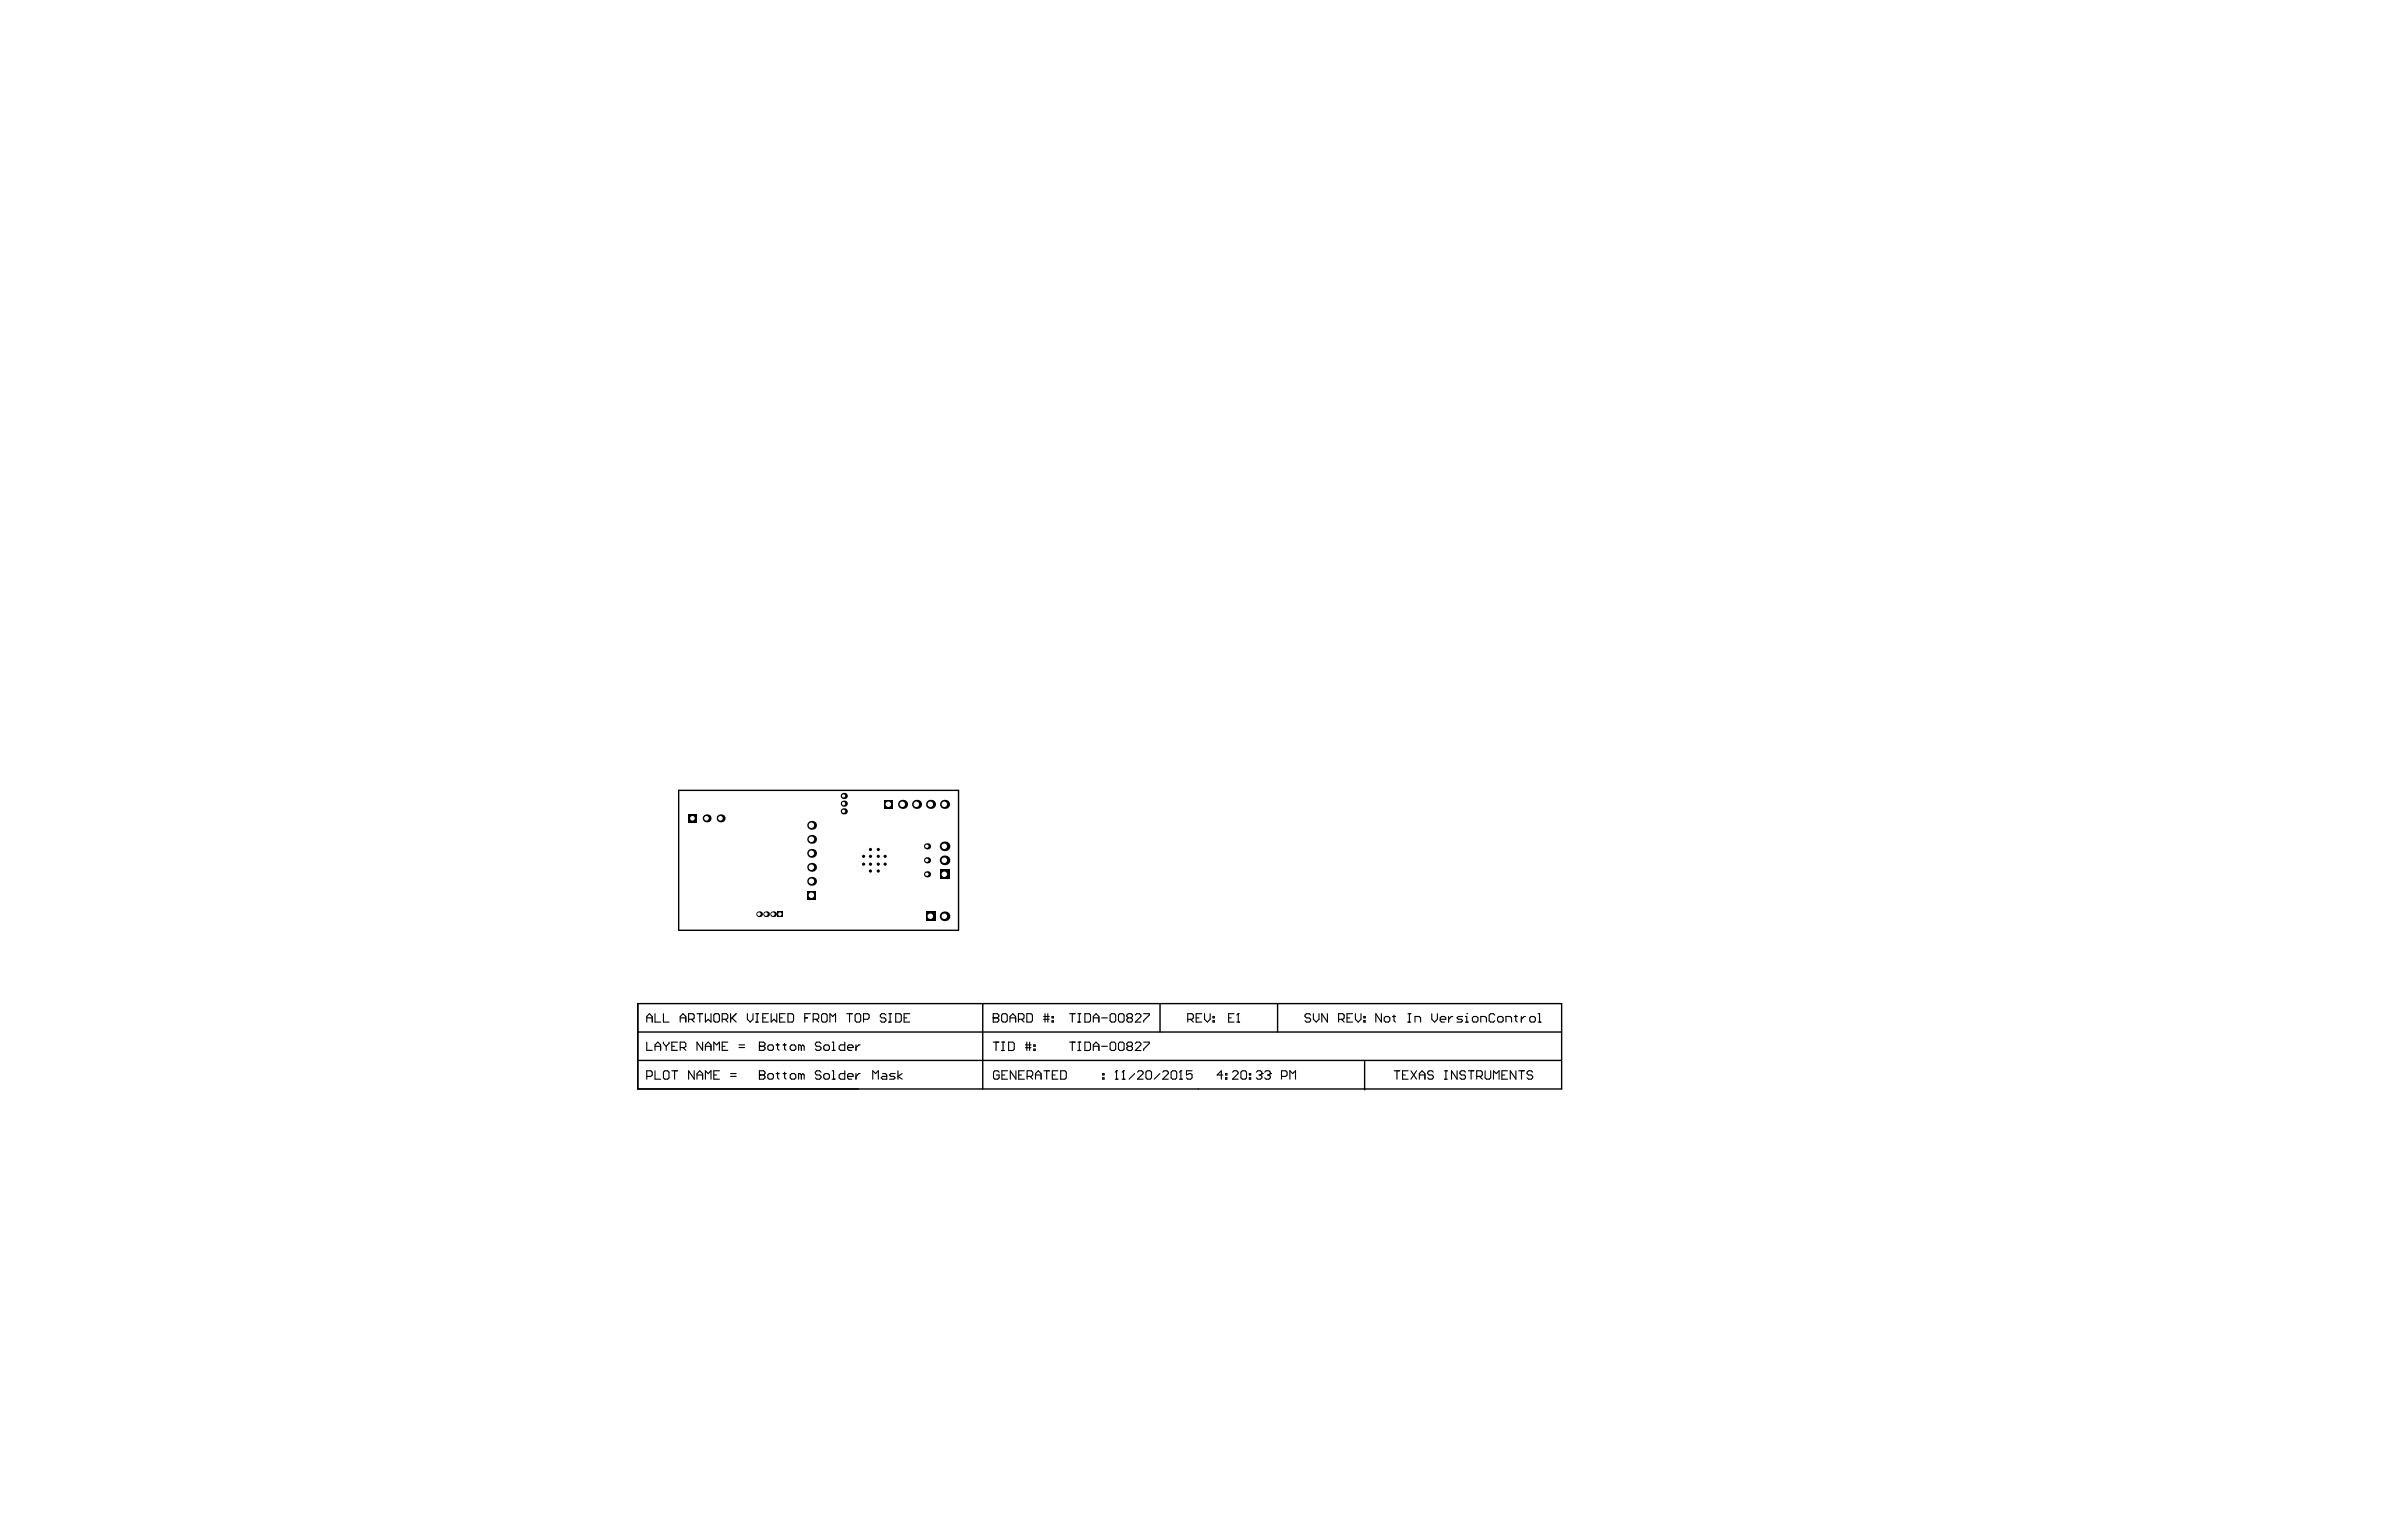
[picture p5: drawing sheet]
<svg xmlns="http://www.w3.org/2000/svg" width="432mm" height="279mm" viewBox="0 0 432 279" stroke-linecap="round" stroke-linejoin="round" font-family="sans-serif">
<path d="M123 143.3h50.8v25.4h-50.8zM115.6 182h167.5v15.5h-167.5zM115.6 192.3h167.4M115.6 187.1h167.5M178.1 182v15.5M210.3 182v5.1M231.6 182v5.1M247.4 192.5v5.1" fill="none" stroke="#000" stroke-width=".25"/>
<g fill="none" stroke="#000" stroke-width=".2">
<path d="M117.2 184.6h1M117.2 185.3v-1l.5-.5 .5 .5v1M117.2 189v1.4h1M117.2 195.2h.8l.2-.3v-.5l-.2-.2h-.8v1.5M118.7 183.8v1.5h1.1M118.7 190.4v-.9l.5-.5 .6 .5v.9M118.7 194.2v1.5h1.1M118.7 189.7h1.1M120.3 183.8v1.5h1M120.3 189v.2l.5 .5M120.5 194.2h.5l.3 .2v1l-.3 .3h-.5l-.2-.3v-1zM120.8 189.7v.7"/>
<path d="M121.3 189v.2l-.5 .5M121.8 194.2h1M121.8 189.7h.5M122.3 194.2v1.5M122.8 189h-1v1.4h1M123.3 184.6h1M123.3 189.9h.8l.2-.2v-.5l-.2-.2h-.8v1.4M123.3 185.3v-1l.5-.5 .5 .5v1M123.8 189.9l.5 .5M124.8 184.8h.8l.2-.2v-.5l-.2-.3h-.8v1.5M125.3 184.8l.5 .5M125.8 194.2v1.5l-1-1.5v1.5"/>
<path d="M126.4 183.8h1M126.4 195.7v-1l.5-.5 .5 .5v1M126.4 194.9h1M126.9 183.8v1.5M127.4 189v1.4l-1-1.4v1.4M127.9 183.8v1.5l.5-.5 .5 .5v-1.5M127.9 190.4v-.9l.5-.5 .5 .5v.9M127.9 195.7v-1.5l.5 .5 .5-.5v1.5M127.9 189.7h1M129.4 194.9h.5M129.4 190.4v-1.4l.5 .5 .5-.5v1.4M129.6 183.8h.6l.2 .3v1l-.2 .2h-.6l-.2-.2v-1z"/>
<path d="M130.4 194.2h-1v1.5h1M130.9 184.8h.8l.2-.2v-.5l-.2-.3h-.8v1.5M130.9 189.7h.5M131.4 184.8l.5 .5M131.9 189h-1v1.4h1M132.4 195.2h1.1M132.4 194.7h1.1M132.4 183.8v1.5M132.7 184.6l.8 .7M133.5 183.8l-1.1 1M134 189.9h1M134 189.5h1"/>
<path d="M135.5 183.8v1l.5 .5 .5-.5v-1M137 185.3h.5M137 183.8h.5M137.3 183.8v1.5M137.7 194.9h.1M137.7 189.7h.1M137.7 194.2h.7l.3 .2v.3l-.3 .2 .3 .3v.2l-.3 .3h-.7zM137.7 194.9h.7M137.7 189h.7l.3 .2v.3l-.3 .2 .3 .2v.3l-.3 .2h-.7zM137.7 189.7h.7M138.3 184.6h.5M139.3 183.8h-1v1.5h1"/>
<path d="M139.4 194.7h.5l.3 .2v.5l-.3 .3h-.5l-.2-.3v-.5zM139.4 189.5h.5l.3 .2v.5l-.3 .2h-.5l-.2-.2v-.5zM139.8 183.8v1.5l.5-.5 .5 .5v-1.5M140.7 194.7h.5M140.7 189.5h.5M141 189.2v1l.2 .2M141 194.4v1l.2 .3M141.3 184.6h.5M142 194.7h.5M142 189.5h.5M142.2 189.2v1l.3 .2M142.2 194.4v1l.3 .3"/>
<path d="M142.3 183.8h-1v1.5h1M142.8 183.8h.8l.3 .3v1l-.3 .2h-.8zM143.5 194.7h.5l.3 .2v.5l-.3 .3h-.5l-.3-.3v-.5zM143.5 189.5h.5l.3 .2v.5l-.3 .2h-.5l-.3-.2v-.5zM145.3 194.9l-.3-.2h-.2v1M145.3 189.7l-.3-.2h-.2v.9M145.3 189.7v.7M145.3 194.9v.8M145.3 194.9l.2-.2 .3 .2v.8M145.3 189.7l.2-.2 .3 .2v.7M145.9 184.6h.5M146.9 183.8h-1v1.5"/>
<path d="M147.4 184.8h.8l.2-.2v-.5l-.2-.3h-.8v1.5M147.9 184.8l.5 .5M148.8 194.4l-.2-.2h-.5l-.3 .2v.3l.3 .2h.5l.2 .3v.2l-.2 .3h-.5l-.3-.3M148.8 189.2l-.2-.2h-.5l-.3 .2v.3l.3 .2h.5l.2 .2v.3l-.2 .2h-.5l-.3-.2M149.2 183.8h.5l.2 .3v1l-.2 .2h-.5l-.3-.2v-1zM149.6 194.7h.5l.2 .2v.5l-.2 .3h-.5l-.3-.3v-.5zM149.6 189.5h.5l.2 .2v.5l-.2 .2h-.5l-.3-.2v-.5zM150.4 185.3v-1.5l.6 .5 .5-.5v1.5M150.9 194.2h.2v1.5M150.9 195.7h.5M150.9 190.4h.5M150.9 189h.2v1.4"/>
<path d="M153.1 194.2v1.5h-.7l-.3-.3v-.5l.3-.2h.7M153.1 189v1.4h-.7l-.3-.2v-.5l.3-.2h.7M153.5 183.8h1M153.6 195.2h1.1v-.3l-.3-.2h-.5l-.3 .2v.5l.3 .3h.5M153.6 189.9h1.1v-.2l-.3-.2h-.5l-.3 .2v.5l.3 .2h.5M154 183.8v1.5M155.2 189.5v.9M155.2 194.7v1M155.3 183.8h.5l.2 .3v1l-.2 .2h-.5l-.3-.2v-1zM155.9 194.7h-.2l-.5 .5M155.9 189.5h-.2l-.5 .4M156.5 184.8h.8l.3-.2v-.5l-.3-.3h-.8v1.5"/>
<path d="M158.2 195.7v-1.5l.5 .5 .5-.5v1.5M160 194.7h.5l.2 .2v.8h-.7l-.3-.3 .3-.2h.7M160.6 184.1l-.3-.3h-.5l-.2 .3v.2l.2 .3h.5l.3 .2v.3l-.3 .2h-.5l-.2-.2M161.1 185.3h.5M161.1 183.8h.5M161.4 183.8v1.5M162.3 194.7h-.8l-.2 .2 .2 .3h.5l.3 .2-.3 .3h-.7M162.4 183.8h.7l.3 .3v1l-.3 .2h-.7zM162.8 194.2v1.5M163.5 194.7l-.7 .5 .7 .5M163.9 184.6h.5M164.9 183.8h-1v1.5h1"/>
<path d="M180.1 184.6h.1M180.1 183.8h.7l.3 .3v.2l-.3 .3 .3 .2v.3l-.3 .2h-.7zM180.1 184.6h.7M180.1 189h1M180.6 189v1.5M181.1 194.4l-.2-.2h-.5l-.3 .2v1l.3 .3h.5l.2-.3v-.5h-.5M181.6 189h.5M181.6 190.5h.5M181.6 194.9h.5M181.8 183.8h.5l.3 .3v1l-.3 .2h-.5l-.2-.2v-1zM181.8 189v1.5M182.6 194.2h-1v1.5h1"/>
<path d="M182.8 189h.8l.3 .2v1l-.3 .3h-.8zM183.1 184.6h1M183.1 185.3v-1l.5-.5 .5 .5v1M184.2 194.2v1.5l-1.1-1.5v1.5M184.6 184.8h.8l.2-.2v-.5l-.2-.3h-.8v1.5M184.7 194.9h.5M185.1 184.8l.5 .5M185.7 194.2h-1v1.5h1M185.9 189.5h1M185.9 190h1M186.1 183.8h.8l.3 .3v1l-.3 .2h-.8zM186.1 189v1.5"/>
<path d="M186.2 195.2h.8l.2-.3v-.5l-.2-.2h-.8v1.5M186.6 189v1.5M186.7 195.2l.5 .5M187.4 189.5h.3v.2h-.3zM187.4 190.2h.3v.3h-.3zM187.7 194.9h1M187.7 195.7v-1l.5-.5 .5 .5v1M189.2 184.3h1M189.2 184.8h1M189.2 194.2h1M189.4 183.8v1.5M189.7 194.2v1.5"/>
<path d="M189.9 183.8v1.5M190.7 185.1h.3v.2h-.3zM190.7 184.3h.3v.3h-.3zM190.8 194.9h.5M191.8 194.2h-1v1.5h1M192.3 194.2h.7l.3 .2v1l-.3 .3h-.7zM193.9 183.8h1M193.9 189h1M194.4 183.8v1.5M194.4 189v1.5M195.4 185.3h.5M195.4 183.8h.5"/>
<path d="M195.4 189h.5M195.4 190.5h.5M195.7 183.8v1.5M195.7 189v1.5M196.7 183.8h.7l.3 .3v1l-.3 .2h-.7zM196.7 189h.7l.3 .2v1l-.3 .3h-.7zM198.2 184.6h1M198.2 189.7h1M198.2 185.3v-1l.5-.5 .5 .5v1M198.2 190.5v-1l.5-.5 .5 .5v1M199.7 184.6h1M199.7 189.7h1"/>
<path d="M199.9 195.4h.2v.3h-.2zM199.9 194.7h.2v.2h-.2zM201.5 183.8h.5l.2 .3v1l-.2 .2h-.5l-.3-.2v-1zM201.5 189h.5l.2 .2v1l-.2 .3h-.5l-.3-.3v-1zM202.2 195.7h.5M202.4 194.2h.1M202.4 194.2v1.5M202.4 194.2l-.2 .2M203 183.8h.5l.3 .3v1l-.3 .2h-.5l-.2-.2v-1zM203 189h.5l.3 .2v1l-.3 .3h-.5l-.2-.3v-1zM203.4 195.7h.5M203.7 194.2h.1"/>
<path d="M203.7 194.2v1.5M203.7 194.2l-.3 .2M204.5 184.6l-.2 .2v.3l.2 .2h.5l.3-.2v-.3l-.3-.2M204.5 184.6l-.2-.3v-.2l.2-.3h.5l.3 .3v.2l-.3 .3M204.5 184.6h.5M204.5 189.7h.5M204.5 189.7l-.2-.2v-.3l.2-.2h.5l.3 .2v.3l-.3 .2M204.5 189.7l-.2 .3v.2l.2 .3h.5l.3-.3v-.2l-.3-.3M205.7 194.7l-1 1M205.8 184.1l.3-.3h.5l.2 .3v.2l-1 1h1M205.8 189.2l.3-.2h.5l.2 .2v.3l-1 1h1M206.2 194.4l.3-.2h.5l.2 .2v.3l-1 1h1"/>
<path d="M207.3 183.8h1v.3l-1 1v.2M207.3 189h1v.2l-1 1v.3M208 194.2h.5l.2 .2v1l-.2 .3h-.5l-.3-.3v-1zM210.3 194.7l-1.1 1M210.8 194.4l.2-.2h.5l.3 .2v.3l-1 1h1M212.5 194.2h.6l.2 .2v1l-.2 .3h-.6l-.2-.3v-1zM213.8 195.7h.5M214.1 194.2h.1M214.1 194.2v1.5M214.1 194.2l-.3 .2M215.3 184.8h.8l.2-.2v-.5l-.2-.3h-.8v1.5M215.8 184.8l.5 .5"/>
<path d="M216.1 194.2h-1v.7l.5-.2h.2l.3 .2v.5l-.3 .3h-.5l-.2-.3M216.8 184.6h.5M217.8 183.8h-1v1.5h1M218.4 183.8v1l.5 .5 .5-.5v-1M219.9 185.1h.2v.2h-.2zM219.9 184.3h.2v.3h-.2zM221.7 194.9h-1.1l.8-.7v1.5M222.2 195.4h.2v.3h-.2zM222.2 194.7h.2v.2h-.2zM222.7 184.6h.5M223.4 194.4l.3-.2h.5l.2 .2v.3l-1 1h1M223.7 183.8h-1v1.5h1"/>
<path d="M224.2 185.3h.5M224.5 183.8h.1M224.5 183.8v1.5M224.5 183.8l-.3 .3M225.2 194.2h.5l.3 .2v1l-.3 .3h-.5l-.3-.3v-1zM226.5 195.4h.2v.3h-.2zM226.5 194.7h.2v.2h-.2zM227.7 194.4l.3-.2h.5l.3 .2v.3M228.2 194.9h.3M228.5 194.9l.3 .3v.2l-.3 .3h-.5l-.3-.3M228.8 194.7h.1M228.8 194.7l-.3 .2"/>
<path d="M229.3 194.4l.2-.2h.5l.3 .2v.3M229.8 194.9h.2M230 194.9l.3 .3v.2l-.3 .3h-.5l-.2-.3M230.3 194.7h.1M230.3 194.7l-.3 .2M232.3 195.2h.8l.2-.3v-.5l-.2-.2h-.8v1.5M233.8 195.7v-1.5l.5 .5 .5-.5v1.5M237.6 184.1l-.3-.3h-.5l-.2 .3v.2l.2 .3h.5l.3 .2v.3l-.3 .2h-.5l-.2-.2M238.1 183.8v1l.5 .5 .5-.5v-1M240.6 183.8v1.5l-1-1.5v1.5M242.7 184.8h.7l.3-.2v-.5l-.3-.3h-.7v1.5M243.2 184.8l.5 .5"/>
<path d="M244.2 184.6h.5M245.2 183.8h-1v1.5h1M245.7 183.8v1l.5 .5 .5-.5v-1M247.2 185.1h.3v.2h-.3zM247.2 184.3h.3v.3h-.3zM250.4 183.8v1.5l-1-1.5v1.5M251.2 184.3h.5l.2 .3v.5l-.2 .2h-.5l-.3-.2v-.5zM252.4 184.3h.6M252.7 184.1v1l.3 .2M252.7 194.2h1M253.2 194.2v1.5M254.2 194.9h.6"/>
<path d="M255.2 185.3h.5M255.2 183.8h.5M255.3 194.2h-1.1v1.5h1.1M255.5 183.8v1.5M255.8 194.2l1 1.5M256.5 185.3v-1h.8l.2 .3v.7M256.8 194.2l-1 1.5M257.3 194.9h1M257.3 195.7v-1l.5-.5 .5 .5v1M259.5 183.8v1l.6 .5 .5-.5v-1M259.8 194.4l-.2-.2h-.5l-.3 .2v.3l.3 .2h.5l.2 .3v.2l-.2 .3h-.5l-.3-.3M261.1 184.8h1v-.2l-.3-.3h-.5l-.2 .3v.5l.2 .2h.5"/>
<path d="M261.9 194.2h.5M261.9 195.7h.5M262.1 194.2v1.5M262.6 184.3v1M263.4 184.3h-.3l-.5 .5M264.1 194.2v1.5l-1-1.5v1.5M265.1 184.3h-.7l-.3 .3 .3 .2h.5l.2 .3-.2 .2h-.8M265.6 185.3h.5M265.6 184.3h.3v1M265.7 194.4l-.3-.2h-.5l-.3 .2v.3l.3 .2h.5l.3 .3v.2l-.3 .3h-.5l-.3-.3M265.9 183.8h.1M266.2 194.2h1"/>
<path d="M266.7 194.2v1.5M267.2 184.3h.5l.2 .3v.5l-.2 .2h-.5l-.3-.2v-.5zM267.7 195.2h.8l.2-.3v-.5l-.2-.2h-.8v1.5M268.2 195.2l.5 .5M268.4 185.3v-1h.8l.2 .3v.7M269.2 194.2v1.2l.3 .3h.5l.2-.3v-1.2M270.7 195.7v-1.5l.5 .5 .6-.5v1.5M271 184.1l-.3-.3h-.5l-.3 .3v1l.3 .2h.5l.3-.2M271.7 184.3h.5l.3 .3v.5l-.3 .2h-.5l-.2-.2v-.5zM272.3 194.9h.5M273 185.3v-1h.8l.2 .3v.7M273.3 194.2h-1v1.5h1"/>
<path d="M274.5 184.3h.5M274.8 184.1v1l.2 .2M274.8 194.2v1.5l-1-1.5v1.5M275.3 194.2h1M275.8 184.3v1M275.8 194.2v1.5M276.5 184.3h-.2l-.5 .5M277.6 184.3h.5l.2 .3v.5l-.2 .2h-.5l-.3-.2v-.5zM277.8 194.4l-.2-.2h-.5l-.3 .2v.3l.3 .2h.5l.2 .3v.2l-.2 .3h-.5l-.3-.3M278.8 185.3h.5M278.8 183.8h.3v1.5"/>
</g>
<g fill="#000">
<circle cx="156.5" cy="155.3" r=".29"/>
<circle cx="156.5" cy="156.7" r=".29"/>
<circle cx="157.8" cy="157.9" r=".29"/>
<circle cx="157.8" cy="155.3" r=".29"/>
<circle cx="157.8" cy="154" r=".29"/>
<circle cx="157.8" cy="156.7" r=".29"/>
<circle cx="159.2" cy="157.9" r=".29"/>
<circle cx="159.2" cy="155.3" r=".29"/>
<circle cx="159.2" cy="154" r=".29"/>
<circle cx="159.2" cy="156.7" r=".29"/>
<circle cx="160.5" cy="155.3" r=".29"/>
<circle cx="160.5" cy="156.7" r=".29"/>
<circle cx="138.9" cy="165.8" r=".52"/>
</g>
<circle cx="138.8" cy="165.7" r=".32" fill="#fff"/>
<path d="M140.9 165.2h1.1v1.1h-1.1z" fill-rule="evenodd" fill="#000"/>
<circle cx="141.4" cy="165.7" r=".32" fill="#fff"/>
<circle cx="147.1" cy="159.8" r=".8" fill="#000"/>
<circle cx="147.1" cy="159.8" r=".49" fill="#fff"/>
<circle cx="147.1" cy="149.6" r=".8" fill="#000"/>
<circle cx="147.1" cy="149.6" r=".49" fill="#fff"/>
<circle cx="153" cy="145.7" r=".56" fill="#000"/>
<circle cx="152.9" cy="145.7" r=".3" fill="#fff"/>
<circle cx="130.6" cy="148.4" r=".72" fill="#000"/>
<circle cx="130.6" cy="148.4" r=".42" fill="#fff"/>
<path d="M146.3 161.5h1.6v1.6h-1.6z" fill-rule="evenodd" fill="#000"/>
<circle cx="147.1" cy="162.3" r=".49" fill="#fff"/>
<circle cx="147.1" cy="154.7" r=".8" fill="#000"/>
<circle cx="147.1" cy="154.7" r=".49" fill="#fff"/>
<circle cx="147.1" cy="152.2" r=".8" fill="#000"/>
<circle cx="147.1" cy="152.2" r=".49" fill="#fff"/>
<circle cx="153" cy="144.3" r=".56" fill="#000"/>
<circle cx="152.9" cy="144.3" r=".29" fill="#fff"/>
<circle cx="153" cy="147.1" r=".56" fill="#000"/>
<circle cx="152.9" cy="147.1" r=".29" fill="#fff"/>
<circle cx="147.1" cy="157.3" r=".8" fill="#000"/>
<circle cx="147.1" cy="157.2" r=".49" fill="#fff"/>
<circle cx="137.6" cy="165.8" r=".52" fill="#000"/>
<circle cx="137.6" cy="165.7" r=".32" fill="#fff"/>
<circle cx="140.1" cy="165.8" r=".52" fill="#000"/>
<circle cx="140.1" cy="165.7" r=".32" fill="#fff"/>
<path d="M160.3 145h1.6v1.7h-1.6z" fill-rule="evenodd" fill="#000"/>
<circle cx="161" cy="145.8" r=".49" fill="#fff"/>
<circle cx="168.1" cy="156" r=".56" fill="#000"/>
<circle cx="168" cy="156" r=".31" fill="#fff"/>
<circle cx="168.1" cy="153.5" r=".56" fill="#000"/>
<circle cx="168" cy="153.4" r=".31" fill="#fff"/>
<circle cx="166.2" cy="145.8" r=".82" fill="#000"/>
<circle cx="166.1" cy="145.8" r=".49" fill="#fff"/>
<circle cx="168.7" cy="145.8" r=".82" fill="#000"/>
<circle cx="168.6" cy="145.8" r=".49" fill="#fff"/>
<circle cx="128.1" cy="148.4" r=".72" fill="#000"/>
<circle cx="128.1" cy="148.4" r=".42" fill="#fff"/>
<path d="M124.8 147.6h1.5v1.5h-1.5z" fill-rule="evenodd" fill="#000"/>
<circle cx="125.5" cy="148.4" r=".42" fill="#fff"/>
<circle cx="168.1" cy="158.5" r=".56" fill="#000"/>
<circle cx="168" cy="158.5" r=".31" fill="#fff"/>
<path d="M167.8 165.3h1.7v1.7h-1.7z" fill-rule="evenodd" fill="#000"/>
<circle cx="168.6" cy="166.1" r=".49" fill="#fff"/>
<circle cx="163.6" cy="145.8" r=".82" fill="#000"/>
<circle cx="163.6" cy="145.8" r=".49" fill="#fff"/>
<circle cx="171.2" cy="145.8" r=".82" fill="#000"/>
<circle cx="171.2" cy="145.8" r=".49" fill="#fff"/>
<circle cx="171.2" cy="156" r=".88" fill="#000"/>
<circle cx="171.2" cy="156" r=".49" fill="#fff"/>
<circle cx="171.2" cy="153.5" r=".88" fill="#000"/>
<circle cx="171.2" cy="153.4" r=".49" fill="#fff"/>
<path d="M170.4 157.7h1.7v1.7h-1.7z" fill-rule="evenodd" fill="#000"/>
<circle cx="171.2" cy="158.5" r=".49" fill="#fff"/>
<circle cx="171.2" cy="166.1" r=".88" fill="#000"/>
<circle cx="171.2" cy="166.1" r=".49" fill="#fff"/>
</svg>
